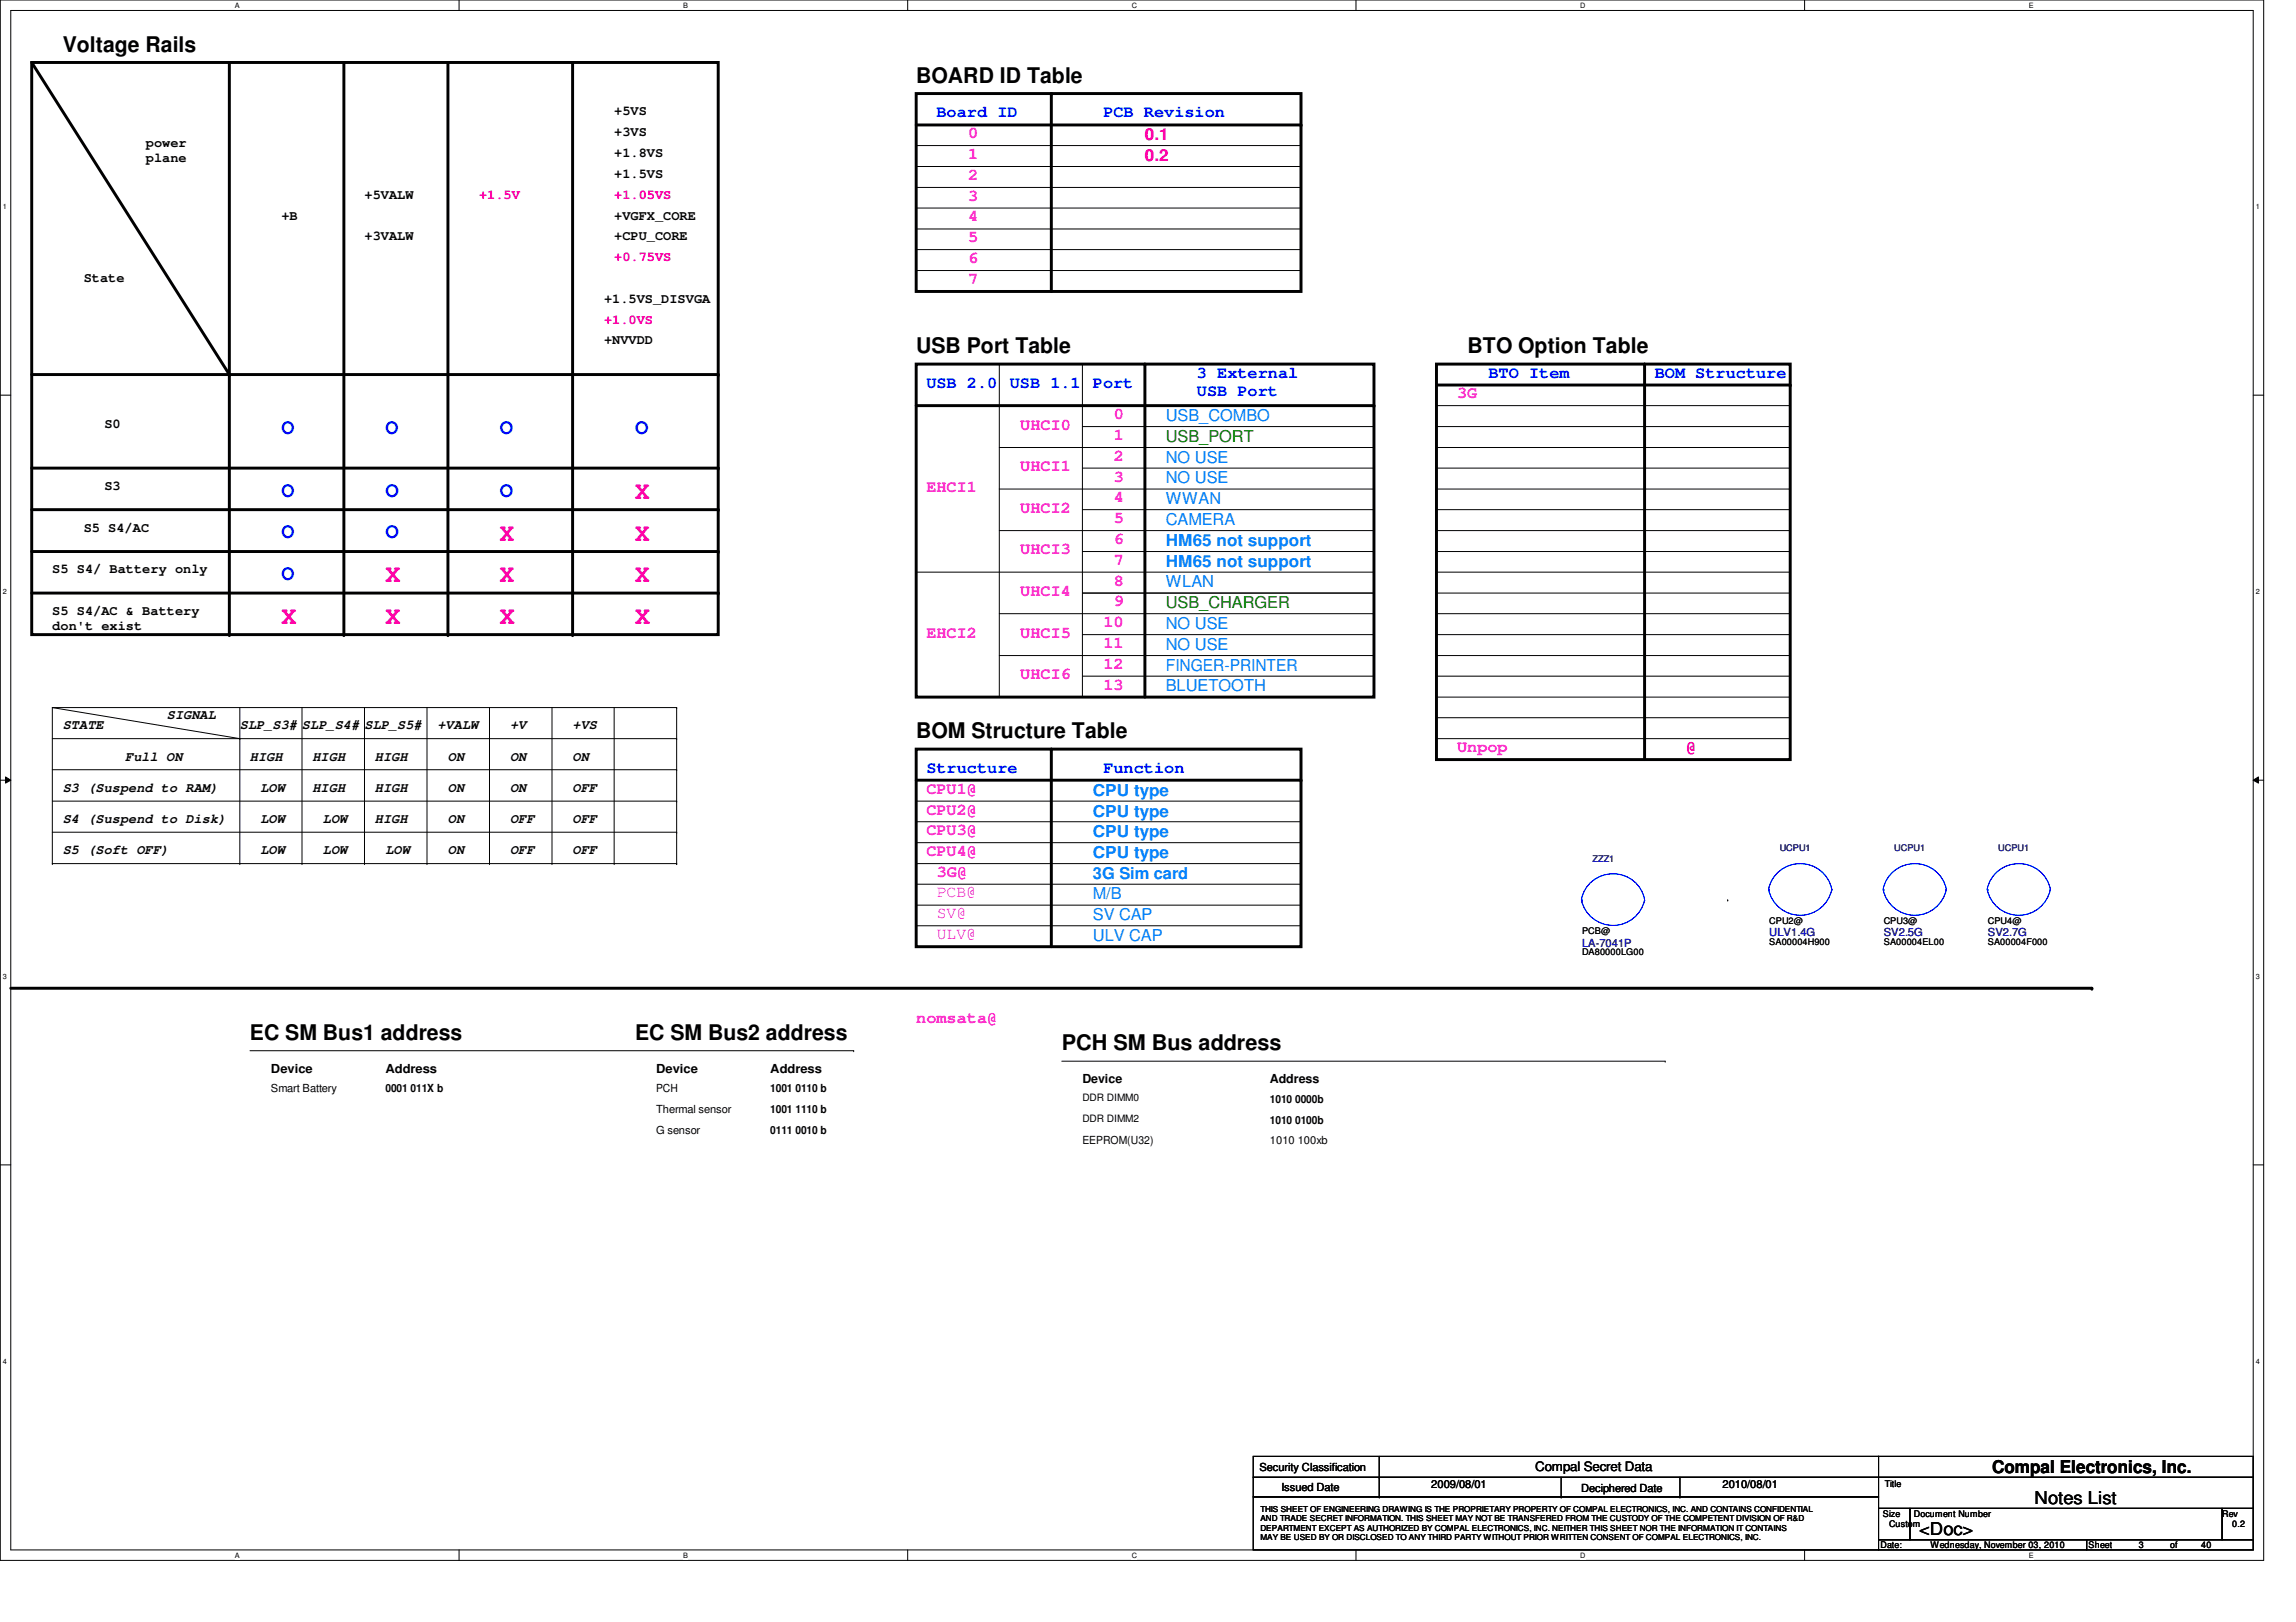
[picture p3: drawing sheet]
<svg xmlns="http://www.w3.org/2000/svg" width="297mm" height="210mm" viewBox="0 0 297 210" stroke-linecap="round" stroke-linejoin="round" font-family="sans-serif">
<defs><g id="words">
<g font-size="3.2" fill="#f00">
<text x="82.2" y="64.6">X</text>
<text x="64.7" y="70">X</text>
<text x="82.2" y="70">X</text>
<text x="49.9" y="75.4">X</text>
<text x="64.7" y="75.4">X</text>
<text x="82.2" y="75.4">X</text>
<text x="36.4" y="80.8">X</text>
<text x="49.9" y="80.8">X</text>
<text x="64.7" y="80.8">X</text>
<text x="82.2" y="80.8">X</text>
</g>
<g font-size="2.8">
<text x="8.1" y="6.7">Voltage Rails</text>
<text x="118.5" y="10.7">BOARD ID Table</text>
<text x="118.5" y="45.7">USB Port Table</text>
<text x="189.9" y="45.7">BTO Option Table</text>
<text x="118.5" y="95.5">BOM Structure Table</text>
<text x="32.3" y="134.6">EC SM Bus1 address</text>
<text x="82.2" y="134.6">EC SM Bus2 address</text>
<text x="137.4" y="135.9">PCH SM Bus address</text>
</g>
<g font-size="2.8" fill="#00f">
<text x="36.4" y="56.2">O</text>
<text x="49.9" y="56.2">O</text>
<text x="64.7" y="56.2">O</text>
<text x="82.2" y="56.2">O</text>
<text x="36.4" y="64.3">O</text>
<text x="49.9" y="64.3">O</text>
<text x="64.7" y="64.3">O</text>
<text x="36.4" y="69.6">O</text>
<text x="49.9" y="69.6">O</text>
<text x="36.4" y="75">O</text>
</g>
<g font-size="2.3">
<text x="257.7" y="190.6">Compal Electronics, Inc.</text>
<text x="263.2" y="194.6">Notes List</text>
<text x="248.3" y="198.6">&lt;Doc&gt;</text>
</g>
<g font-size="2.1" fill="#00f">
<text x="121.2" y="15.2">Board ID</text>
<text x="142.7" y="15.2">PCB Revision</text>
<text x="119.8" y="50.2">USB 2.0</text>
<text x="130.6" y="50.2">USB 1.1</text>
<text x="141.4" y="50.2">Port</text>
<text x="154.9" y="48.9">3 External</text>
<text x="154.9" y="51.2">USB Port</text>
<text x="192.6" y="48.9">BTO Item</text>
<text x="214.1" y="48.9">BOM Structure</text>
<text x="119.8" y="100">Structure</text>
<text x="142.7" y="100">Function</text>
</g>
<g font-size="2.1" fill="#f0f">
<text x="125.3" y="17.9">0</text>
<text x="125.3" y="20.6">1</text>
<text x="125.3" y="23.3">2</text>
<text x="125.3" y="26">3</text>
<text x="125.3" y="28.7">4</text>
<text x="125.3" y="31.4">5</text>
<text x="125.3" y="34">6</text>
<text x="125.3" y="36.7">7</text>
<text x="188.5" y="51.6">3G</text>
<text x="132" y="55.6">UHCI0</text>
<text x="144.1" y="54.2">0</text>
<text x="144.1" y="56.9">1</text>
<text x="144.1" y="59.6">2</text>
<text x="119.8" y="63.7">EHCI1</text>
<text x="132" y="61">UHCI1</text>
<text x="144.1" y="62.3">3</text>
<text x="144.1" y="65">4</text>
<text x="132" y="66.4">UHCI2</text>
<text x="132" y="71.8">UHCI3</text>
<text x="144.1" y="67.7">5</text>
<text x="144.1" y="70.4">6</text>
<text x="132" y="77.1">UHCI4</text>
<text x="144.1" y="73.1">7</text>
<text x="144.1" y="75.8">8</text>
<text x="119.8" y="82.5">EHCI2</text>
<text x="132" y="82.5">UHCI5</text>
<text x="142.7" y="81.2">10</text>
<text x="142.7" y="83.9">11</text>
<text x="144.1" y="78.5">9</text>
<text x="132" y="87.9">UHCI6</text>
<text x="142.7" y="86.6">12</text>
<text x="142.7" y="89.2">13</text>
<text x="188.5" y="97.3">Unpop</text>
<text x="119.8" y="102.7">CPU1@</text>
<text x="119.8" y="105.4">CPU2@</text>
<text x="119.8" y="108.1">CPU3@</text>
<text x="119.8" y="110.8">CPU4@</text>
<text x="121.2" y="113.5">3G@</text>
<text x="121.2" y="116.1">PCB@</text>
<text x="121.2" y="118.8">SV@</text>
<text x="121.2" y="121.5">ULV@</text>
<text x="118.5" y="132.3">nomsata@</text>
</g>
<g font-size="2.1" fill="#f00">
<text x="148.1" y="18.2">0.1</text>
<text x="148.1" y="20.8">0.2</text>
<text x="218.1" y="97.3">@</text>
</g>
<g font-size="2.1" fill="#0080ff">
<text x="150.8" y="54.4">USB_COMBO</text>
<text x="150.8" y="59.9">NO USE</text>
<text x="150.8" y="65.2">WWAN</text>
<text x="150.8" y="62.5">NO USE</text>
<text x="150.8" y="70.7">HM65 not support</text>
<text x="150.8" y="67.9">CAMERA</text>
<text x="150.8" y="73.4">HM65 not support</text>
<text x="150.8" y="76">WLAN</text>
<text x="150.8" y="81.4">NO USE</text>
<text x="150.8" y="84.1">NO USE</text>
<text x="150.8" y="86.8">FINGER-PRINTER</text>
<text x="150.8" y="89.5">BLUETOOTH</text>
<text x="141.4" y="103">CPU type</text>
<text x="141.4" y="105.7">CPU type</text>
<text x="141.4" y="113.7">3G Sim card</text>
<text x="141.4" y="108.3">CPU type</text>
<text x="141.4" y="111">CPU type</text>
<text x="141.4" y="116.4">M/B</text>
<text x="141.4" y="119.1">SV CAP</text>
<text x="141.4" y="121.8">ULV CAP</text>
</g>
<g font-size="2.1" fill="#008000">
<text x="150.8" y="57.1">USB_PORT</text>
<text x="150.8" y="78.7">USB_CHARGER</text>
</g>
<g font-size="1.7">
<text x="79.5" y="17.7">+3VS</text>
<text x="79.5" y="14.9">+5VS</text>
<text x="18.9" y="19">power</text>
<text x="18.9" y="21">plane</text>
<text x="79.5" y="23">+1.5VS</text>
<text x="79.5" y="20.3">+1.8VS</text>
<text x="36.4" y="28.4">+B</text>
<text x="47.2" y="25.7">+5VALW</text>
<text x="79.5" y="28.4">+VGFX_CORE</text>
<text x="47.2" y="31.1">+3VALW</text>
<text x="79.5" y="31.1">+CPU_CORE</text>
<text x="10.8" y="36.5">State</text>
<text x="78.1" y="39.2">+1.5VS_DISVGA</text>
<text x="78.1" y="44.6">+NVVDD</text>
<text x="13.5" y="55.3">S0</text>
<text x="13.5" y="63.4">S3</text>
<text x="10.8" y="68.8">S5 S4/AC</text>
<text x="6.8" y="74.2">S5 S4/ Battery only</text>
<text x="6.8" y="79.6">S5 S4/AC &amp; Battery</text>
<text x="6.8" y="81.6">don't exist</text>
<text x="8.1" y="94.4">STATE</text>
<text x="21.6" y="93">SIGNAL</text>
<text x="31" y="94.4">SLP_S3# SLP_S4# SLP_S5#</text>
<text x="56.6" y="94.4">+VALW</text>
<text x="66" y="94.4">+V</text>
<text x="74.1" y="94.4">+VS</text>
<text x="16.2" y="98.4">Full ON</text>
<text x="32.3" y="98.4">HIGH</text>
<text x="40.4" y="98.4">HIGH</text>
<text x="48.5" y="98.4">HIGH</text>
<text x="58" y="98.4">ON</text>
<text x="66" y="98.4">ON</text>
<text x="74.1" y="98.4">ON</text>
<text x="8.1" y="102.4">S3 (Suspend to RAM)</text>
<text x="8.1" y="106.5">S4 (Suspend to Disk)</text>
<text x="33.7" y="106.5">LOW</text>
<text x="33.7" y="102.4">LOW</text>
<text x="40.4" y="102.4">HIGH</text>
<text x="41.8" y="106.5">LOW</text>
<text x="48.5" y="106.5">HIGH</text>
<text x="48.5" y="102.4">HIGH</text>
<text x="58" y="102.4">ON</text>
<text x="58" y="106.5">ON</text>
<text x="66" y="102.4">ON</text>
<text x="66" y="106.5">OFF</text>
<text x="74.1" y="102.4">OFF</text>
<text x="74.1" y="106.5">OFF</text>
<text x="8.1" y="110.5">S5 (Soft OFF)</text>
<text x="33.7" y="110.5">LOW</text>
<text x="41.8" y="110.5">LOW</text>
<text x="49.9" y="110.5">LOW</text>
<text x="58" y="110.5">ON</text>
<text x="66" y="110.5">OFF</text>
<text x="74.1" y="110.5">OFF</text>
<text x="198.6" y="190.4">Compal Secret Data</text>
</g>
<g font-size="1.7" fill="#f00">
<text x="62" y="25.7">+1.5V</text>
<text x="79.5" y="25.7">+1.05VS</text>
<text x="79.5" y="33.8">+0.75VS</text>
<text x="78.1" y="41.9">+1.0VS</text>
</g>
<g font-size="1.6">
<text x="35" y="138.9">Device</text>
<text x="49.9" y="138.9">Address</text>
<text x="84.9" y="138.9">Device</text>
<text x="99.6" y="138.9">Address</text>
<text x="140" y="140.2">Device</text>
<text x="164.3" y="140.2">Address</text>
</g>
<g font-size="1.4" fill="#000080">
<text x="204.7" y="122.5">LA-7041P</text>
<text x="228.9" y="121.2">ULV1.4G</text>
<text x="243.7" y="121.2">SV2.5G</text>
<text x="257.2" y="121.2">SV2.7G</text>
</g>
<g font-size="1.4">
<text x="35" y="141.4">Smart Battery</text>
<text x="49.9" y="141.4">0001 011X b</text>
<text x="84.9" y="141.4">PCH</text>
<text x="99.6" y="141.4">1001 0110 b</text>
<text x="164.3" y="142.7">1010 0000b</text>
<text x="84.9" y="144.1">Thermal sensor</text>
<text x="84.9" y="146.8">G sensor</text>
<text x="99.6" y="144.1">1001 1110 b</text>
<text x="99.6" y="146.8">0111 0010 b</text>
<text x="140" y="148.1">EEPROM(U32)</text>
<text x="164.3" y="145.4">1010 0100b</text>
<text x="164.3" y="148.1">1010 100xb</text>
<text x="162.9" y="190.4">Security Classification</text>
<text x="165.8" y="192.9">Issued Date</text>
<text x="185.2" y="192.5">2009/08/01</text>
<text x="204.6" y="193.1">Deciphered Date</text>
<text x="222.8" y="192.5">2010/08/01</text>
</g>
<g font-size="1.3">
<text x="140" y="142.5">DDR DIMM0</text>
<text x="140" y="145.2">DDR DIMM2</text>
</g>
<g font-size="1.2" fill="#000080">
<text x="206" y="111.5">ZZZ1</text>
<text x="230.2" y="110.2">UCPU1</text>
<text x="245.1" y="110.2">UCPU1</text>
<text x="258.5" y="110.2">UCPU1</text>
</g>
<g font-size="1.2">
<text x="228.9" y="119.6">CPU2@</text>
<text x="243.7" y="119.6">CPU3@</text>
<text x="257.2" y="119.6">CPU4@</text>
<text x="204.7" y="123.6">DA80000LG00</text>
<text x="204.7" y="120.9">PCB@</text>
<text x="228.9" y="122.3">SA00004H900</text>
<text x="243.7" y="122.3">SA00004EL00</text>
<text x="257.2" y="122.3">SA00004F000</text>
<text x="243.6" y="196.3">Size</text>
<text x="243.8" y="192.4">Title</text>
<text x="244.4" y="197.7">Custom</text>
<text x="247.6" y="196.3">Document Number</text>
<text x="287.5" y="196.3">Rev</text>
<text x="288.8" y="197.7">0.2</text>
<text x="243.3" y="200.4">Date:</text>
<text x="249.8" y="200.4">Wednesday, November 03, 2010</text>
<text x="270.2" y="200.4">Sheet</text>
<text x="276.7" y="200.4">3</text>
<text x="280.8" y="200.4">of</text>
<text x="284.8" y="200.4">40</text>
</g>
<g font-size="1.1">
<text x="163.1" y="195.6">THIS SHEET OF ENGINEERING DRAWING IS THE PROPRIETARY PROPERTY OF COMPAL ELECTRONICS, INC. AND CONTAINS CONFIDENTIAL</text>
<text x="163.1" y="196.8">AND TRADE SECRET INFORMATION. THIS SHEET MAY NOT BE TRANSFERED FROM THE CUSTODY OF THE COMPETENT DIVISION OF R&amp;D</text>
<text x="163.1" y="198.1">DEPARTMENT EXCEPT AS AUTHORIZED BY COMPAL ELECTRONICS, INC. NEITHER THIS SHEET NOR THE INFORMATION IT CONTAINS</text>
<text x="163.1" y="199.3">MAY BE USED BY OR DISCLOSED TO ANY THIRD PARTY WITHOUT PRIOR WRITTEN CONSENT OF COMPAL ELECTRONICS, INC.</text>
</g>
<g font-size=".9">
<text x="30.4" y="1">A</text>
<text x="88.4" y="1">B</text>
<text x="146.4" y="1">C</text>
<text x="204.4" y="1">D</text>
<text x="262.5" y="1">E</text>
<text x=".4" y="27.1">1</text>
<text x="291.8" y="27.1">1</text>
<text x=".4" y="76.9">2</text>
<text x="291.8" y="76.9">2</text>
<text x=".4" y="126.7">3</text>
<text x="291.8" y="126.7">3</text>
<text x=".4" y="176.5">4</text>
<text x="291.8" y="176.5">4</text>
<text x="30.4" y="201.6">A</text>
<text x="88.4" y="201.6">B</text>
<text x="146.4" y="201.6">C</text>
<text x="204.4" y="201.6">D</text>
<text x="262.5" y="201.6">E</text>
</g>
</g></defs>
<path d="M0 0h292.9v201.9h-292.9zM1.4 1.4h290.1v199.2h-290.1z" fill="none" stroke="#000" stroke-width=".13"/>
<g fill="#fff">
<path d="M30.4 .2h.6v1h-.6z"/>
<path d="M30.4 200.7h.6v1.1h-.6z"/>
</g>
<path d="M59.4 0v1.4M59.4 200.6v1.3" fill="none" stroke="#000" stroke-width=".13"/>
<g fill="#fff">
<path d="M88.4 .2h.6v1h-.6z"/>
<path d="M88.4 200.7h.6v1.1h-.6z"/>
</g>
<path d="M117.4 0v1.4M117.4 200.6v1.3" fill="none" stroke="#000" stroke-width=".13"/>
<g fill="#fff">
<path d="M146.4 .2h.7v1h-.7z"/>
<path d="M146.4 200.7h.7v1.1h-.7z"/>
</g>
<path d="M175.4 0v1.4M175.4 200.6v1.3" fill="none" stroke="#000" stroke-width=".13"/>
<g fill="#fff">
<path d="M204.4 .2h.7v1h-.7z"/>
<path d="M204.4 200.7h.7v1.1h-.7z"/>
</g>
<path d="M233.5 0v1.4M233.5 200.6v1.3" fill="none" stroke="#000" stroke-width=".13"/>
<g fill="#fff">
<path d="M262.5 .2h.6v1h-.6z"/>
<path d="M262.5 200.7h.6v1.1h-.6z"/>
<path d="M.4 26.2h.5v1.1h-.5z"/>
<path d="M291.8 26.2h.6v1.1h-.6z"/>
<path d="M.4 76h.5v1.1h-.5z"/>
<path d="M291.8 76h.6v1.1h-.6z"/>
</g>
<path d="M0 51.1h1.4M291.5 51.1h1.4" fill="none" stroke="#000" stroke-width=".13"/>
<g fill="#fff">
<path d="M.4 125.9h.5v1h-.5z"/>
<path d="M291.8 125.9h.6v1h-.6z"/>
</g>
<path d="M0 101h1.4M.7 100.5l.7 .5-.7 .3zM291.5 101l.7-.5v.8zM291.5 101h1.4" fill="none" stroke="#000" stroke-width=".13"/>
<path d="M.7 100.5l.7 .5-.7 .3zM291.5 101l.7-.5v.8z" fill="#000"/>
<g fill="#fff">
<path d="M.4 175.6h.5v1.1h-.5z"/>
<path d="M291.8 175.6h.6v1.1h-.6z"/>
</g>
<g fill="none" stroke="#000" stroke-width=".13">
<path d="M118.5 18.8h49.8M168.3 18.8h.1M118.5 35h49.8M118.5 32.3h49.8M118.5 26.9h49.8M118.5 29.6h49.8M118.5 24.3h49.8M118.5 21.5h49.8M168.3 35h.1M168.3 32.3h.1M168.3 26.9h.1M168.3 29.6h.1"/>
<path d="M168.3 24.3h.1M168.3 21.5h.1M129.3 47.1h.1M129.3 47.1v43.1M129.3 57.9h48.5M140 47.1h.1M140 47.1v43.1M140 55.2h37.8M177.8 55.2h.1M177.8 57.9h.1M185.8 55.2h45.8M185.8 57.9h45.8"/>
<path d="M185.8 52.5h45.8M231.6 52.5h.1M231.6 55.2h.1M231.6 57.9h.1M118.5 74h59.3M129.3 63.3h48.5M129.3 68.7h48.5M129.3 79.4h48.5M140 60.6h37.8M140 66h37.8M140 76.8h37.8M140 71.4h37.8"/>
<path d="M177.8 60.6h.1M177.8 63.3h.1M177.8 66h.1M177.8 68.7h.1M177.8 74h.1M177.8 79.4h.1M177.8 76.8h.1M177.8 71.4h.1M185.8 60.6h45.8M185.8 63.3h45.8M185.8 66h45.8M185.8 68.7h45.8"/>
<path d="M185.8 74h45.8M185.8 79.4h45.8M185.8 76.8h45.8M185.8 71.4h45.8M231.6 60.6h.1M231.6 63.3h.1M231.6 66h.1M231.6 68.7h.1M231.6 71.4h.1M231.6 74h.1M231.6 76.8h.1M231.6 79.4h.1"/>
<path d="M6.8 91.6l24.2 4M6.8 95.6h80.7M6.8 99.6h80.7M6.8 91.6v20.2M6.8 91.6h80.7M31 95.6h.1M31 91.6v20.2M39.1 91.6v20.2M47.2 91.6v20.2M55.2 91.6v20.2M63.3 91.6v20.2M71.4 91.6v20.2"/>
<path d="M79.5 91.6v20.2M87.5 95.6h.1M87.5 99.6h.1M87.5 91.6h.1M87.5 91.6v20.2M129.3 84.8h48.5M140 82.1h37.8M140 87.5h37.8M177.8 82.1h.1M177.8 84.8h.1M177.8 87.5h.1M185.8 82.1h45.8"/>
<path d="M185.8 84.8h45.8M185.8 87.5h45.8M185.8 90.2h45.8M185.8 92.9h45.8M185.8 95.6h45.8M231.6 84.8h.1M231.6 87.5h.1M231.6 82.1h.1M231.6 90.2h.1M231.6 92.9h.1M231.6 95.6h.1M6.8 111.8h.1"/>
<path d="M6.8 111.8h80.7M6.8 103.7h80.7M6.8 107.7h80.7M31 111.8h.1M39.1 111.8h.1M47.2 111.8h.1M55.2 111.8h.1M63.3 111.8h.1M71.4 111.8h.1M79.5 111.8h.1M87.5 111.8h.1M87.5 103.7h.1"/>
<path d="M87.5 107.7h.1M118.5 119.8h49.8M118.5 117.1h49.8M118.5 111.8h49.8M118.5 103.7h49.8M118.5 114.4h49.8M118.5 109.1h49.8M118.5 106.3h49.8M168.3 119.8h.1M168.3 117.1h.1M168.3 111.8h.1M168.3 103.7h.1"/>
<path d="M168.3 114.4h.1M168.3 109.1h.1M168.3 106.3h.1M223.5 116.5h.1M32.3 136h78.1M110.4 136h.1M137.4 137.3h78M215.4 137.3h.1M0 150.7h1.4M291.5 150.7h1.4M162.1 188.5h80.9v2.7h-80.9zM162.1 191.2h80.9v2.5h-80.9z"/>
<path d="M162.1 193.7h80.9v6.9h-80.9zM178.4 191.2h.1M178.4 193.7h.1M178.4 188.5v5.2M202 193.7h.1M202 191.2v2.5M217.3 193.7h.1M217.3 191.2v2.5M243 188.5h48.5v2.7h-48.5zM243 191.2h48.5v4h-48.5zM243 195.2h4.1v4.1h-4.1zM243 199.3h27v1.3h-27z"/>
<path d="M247.1 195.2h40.4v4.1h-40.4zM270 199.3h21.5v1.3h-21.5zM287.5 195.2h4v4.1h-4z"/>
</g>
<g fill="none" stroke="#000" stroke-width=".38">
<path d="M4.1 8.1h88.8v74h-88.8zM4.1 8.1l25.6 40.4M29.7 8.1v74M44.5 8.1v74M58 8.1v74M74.1 8.1v74M118.5 12.1h49.8v25.6h-49.8zM118.5 16.2h49.8M136 12.1v25.6M4.1 48.5h88.8M118.5 47.1h59.3v43.1h-59.3zM118.5 52.5h59.3"/>
<path d="M148.1 47.1v43.1M185.8 47.1h45.8v51.2h-45.8zM185.8 49.8h45.8M212.8 47.1v51.2M4.1 71.4h88.8M4.1 66h88.8M4.1 60.6h88.8M4.1 76.8h88.8M118.5 96.9h49.8v25.6h-49.8zM136 96.9v25.6M118.5 101h49.8M1.4 127.9h269.2"/>
</g>
<g fill="#000">
<circle cx="136" cy="12.1" r=".19"/>
<circle cx="168.3" cy="16.2" r=".19"/>
<circle cx="29.7" cy="48.5" r=".19"/>
<circle cx="92.9" cy="48.5" r=".19"/>
<circle cx="148.1" cy="47.1" r=".19"/>
<circle cx="177.8" cy="52.5" r=".19"/>
<circle cx="212.8" cy="47.1" r=".19"/>
<circle cx="231.6" cy="49.8" r=".19"/>
<circle cx="92.9" cy="71.4" r=".19"/>
<circle cx="92.9" cy="66" r=".19"/>
<circle cx="92.9" cy="60.6" r=".19"/>
<circle cx="92.9" cy="76.8" r=".19"/>
<circle cx="29.7" cy="82.1" r=".19"/>
<circle cx="44.5" cy="82.1" r=".19"/>
<circle cx="58" cy="82.1" r=".19"/>
<circle cx="74.1" cy="82.1" r=".19"/>
<circle cx="136" cy="96.9" r=".19"/>
<circle cx="168.3" cy="101" r=".19"/>
<circle cx="270.6" cy="127.9" r=".19"/>
</g>
<g fill="none" stroke="#00f" stroke-width=".13">
<path d="M204.6 116.4a4.2 4.2 0 0 1 4.1-3.3 4.2 4.2 0 0 1 4.1 3.3M204.6 116.5a4.2 4.2 0 0 0 4.1 3.3 4.2 4.2 0 0 0 4.1-3.3M204.7 116.5h.1M212.8 116.5h.1M228.8 115.1a4.2 4.2 0 0 1 4.1-3.3 4.2 4.2 0 0 1 4.1 3.3M228.8 115.1a4.2 4.2 0 0 0 4.1 3.3 4.2 4.2 0 0 0 4.1-3.3M228.9 115.1h.1M237 115.1h.1M243.6 115.1a4.2 4.2 0 0 1 4.1-3.3 4.2 4.2 0 0 1 4.1 3.3M243.6 115.1a4.2 4.2 0 0 0 4.1 3.3 4.2 4.2 0 0 0 4.1-3.3M243.7 115.1h.1M251.8 115.1h.1"/>
<path d="M257.1 115.1a4.2 4.2 0 0 1 4.1-3.3 4.2 4.2 0 0 1 4.1 3.3M257.1 115.1a4.2 4.2 0 0 0 4.1 3.3 4.2 4.2 0 0 0 4.1-3.3M257.2 115.1h.1M265.3 115.1h.1"/>
</g>
<use href="#words"/>
</svg>
